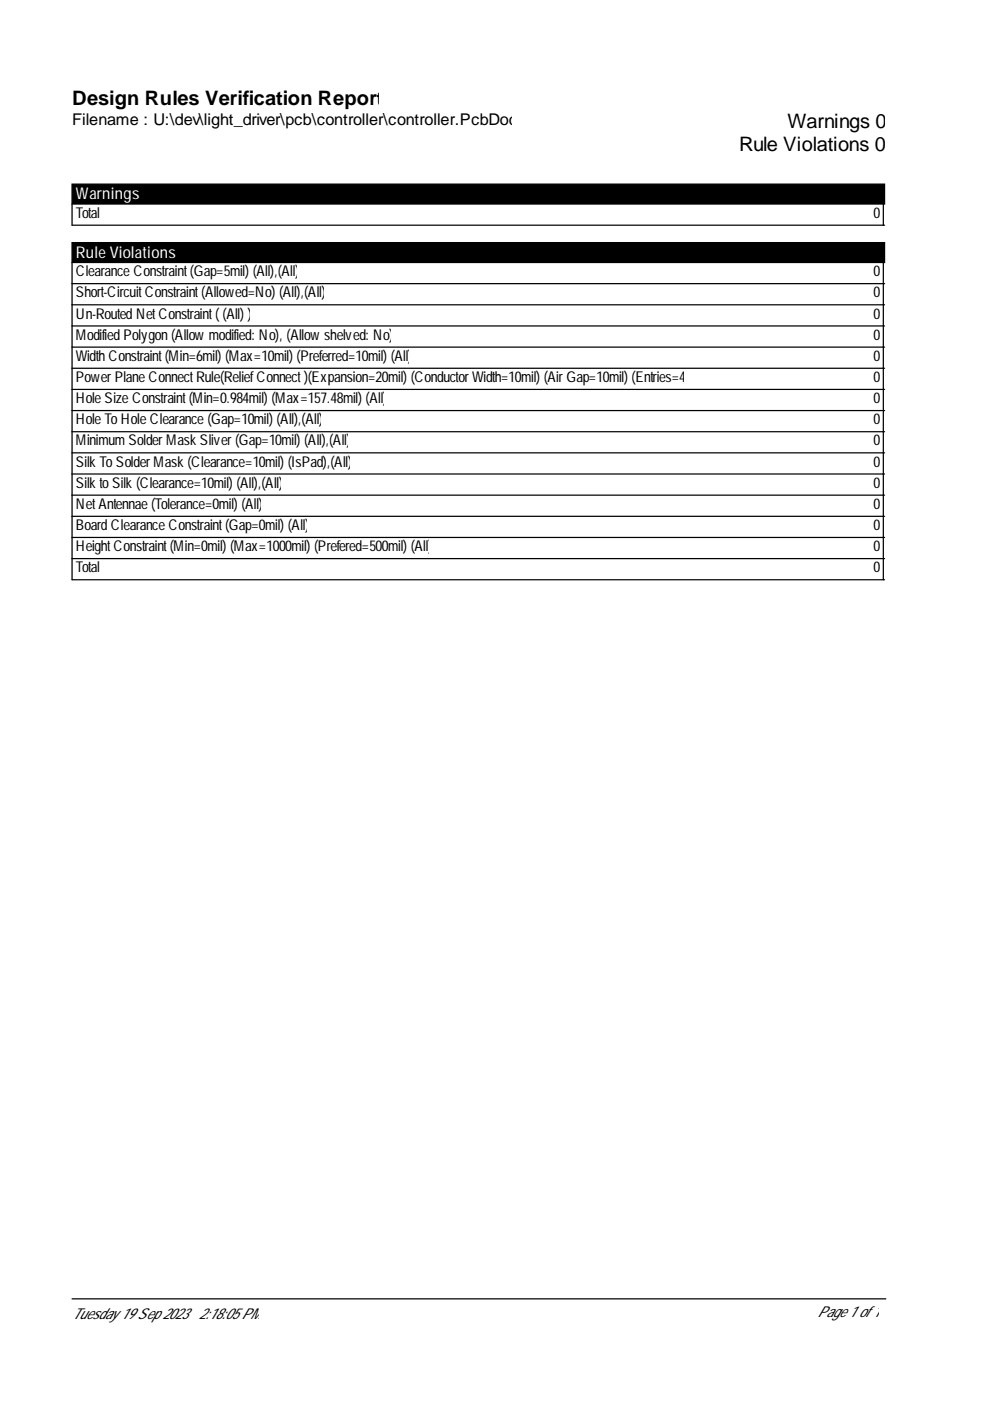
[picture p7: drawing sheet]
<svg xmlns="http://www.w3.org/2000/svg" width="210mm" height="297mm" viewBox="0 0 210 297" stroke-linecap="round" stroke-linejoin="round" font-family="sans-serif">
<defs><g id="words">
<g font-size="4.2">
<text x="15.3" y="22.3">Design Rules Verification Report</text>
<text x="167" y="27">Warnings 0</text>
<text x="156.7" y="32">Rule Violations 0</text>
</g>
<text font-size="3.4" x="15.3" y="26.6">Filename : U:\dev\light_driver\pcb\controller\controller.PcbDoc</text>
<g font-size="3.4" fill="#fff">
<text x="16.1" y="42.2">Warnings</text>
<text x="16.1" y="54.6">Rule Violations</text>
</g>
<g font-size="3.2">
<text x="16.1" y="46.2">Total</text>
<text x="185.2" y="46.2">0</text>
<text x="16.1" y="58.6">ClearanceConstraint(Gap=5mil) (All),(All)</text>
<text x="185.2" y="58.6">0</text>
<text x="16.1" y="63.1">Short-CircuitConstraint(Allowed=No) (All),(All)</text>
<text x="185.2" y="63.1">0</text>
<text x="16.1" y="67.5">Un-RoutedNetConstraint((All) )</text>
<text x="185.2" y="67.5">0</text>
<text x="16.1" y="72">ModifiedPolygon(Allowmodified: No), (Allowshelved: No)</text>
<text x="16.1" y="76.5">WidthConstraint(Min=6mil) (Max=10mil) (Preferred=10mil) (All)</text>
<text x="185.2" y="72">0</text>
<text x="185.2" y="76.5">0</text>
<text x="16.1" y="81">PowerPlaneConnectRule(ReliefConnect)(Expansion=20mil) (ConductorWidth=10mil) (AirGap=10mil) (Entries=4)</text>
<text x="185.2" y="81">0</text>
<text x="16.1" y="85.5">HoleSizeConstraint(Min=0.984mil) (Max=157.48mil) (All)</text>
<text x="16.1" y="90">HoleToHoleClearance(Gap=10mil) (All),(All)</text>
<text x="185.2" y="85.5">0</text>
<text x="185.2" y="90">0</text>
<text x="16.1" y="94.4">MinimumSolderMaskSliver(Gap=10mil) (All),(All)</text>
<text x="185.2" y="94.4">0</text>
<text x="16.1" y="98.9">SilkToSolderMask(Clearance=10mil) (IsPad),(All)</text>
<text x="185.2" y="98.9">0</text>
<text x="16.1" y="103.4">SilktoSilk(Clearance=10mil) (All),(All)</text>
<text x="16.1" y="107.9">NetAntennae(Tolerance=0mil) (All)</text>
<text x="185.2" y="103.4">0</text>
<text x="185.2" y="107.9">0</text>
<text x="16.1" y="112.4">BoardClearanceConstraint(Gap=0mil) (All)</text>
<text x="185.2" y="112.4">0</text>
<text x="16.1" y="116.9">HeightConstraint(Min=0mil) (Max=1000mil) (Prefered=500mil) (All)</text>
<text x="185.2" y="116.9">0</text>
<text x="16.1" y="121.4">Total</text>
<text x="185.2" y="121.4">0</text>
<text x="15.3" y="279.6">Tuesday19Sep2023</text>
<text x="42.1" y="279.6">2:18:05PM</text>
<text x="173.3" y="279.3">Page1 of1</text>
</g>
</g></defs>
<path d="M15.3 39h172.2v4.3h-172.2zM15.3 51.4h172.2v4.3h-172.2z" fill="#000" stroke="#000" stroke-width=".26"/>
<g fill="none" stroke="#000" stroke-width=".26">
<path d="M15.3 43.3v4.4h172.2M15.3 55.7v67.2h172.2M187.3 43.3v4.4M187.3 55.7v67.2M15.3 60.1h172.2M15.3 64.6h172.2M15.3 69.1h172.2M15.3 73.6h172.2M15.3 78.1h172.2M15.3 82.6h172.2M15.3 87h172.2M15.3 91.5h172.2"/>
<path d="M15.3 96h172.2M15.3 100.5h172.2M15.3 105h172.2M15.3 109.5h172.2M15.3 114h172.2M15.3 118.4h172.2M15.3 275.4h172.5"/>
</g>
<use href="#words"/>
</svg>
